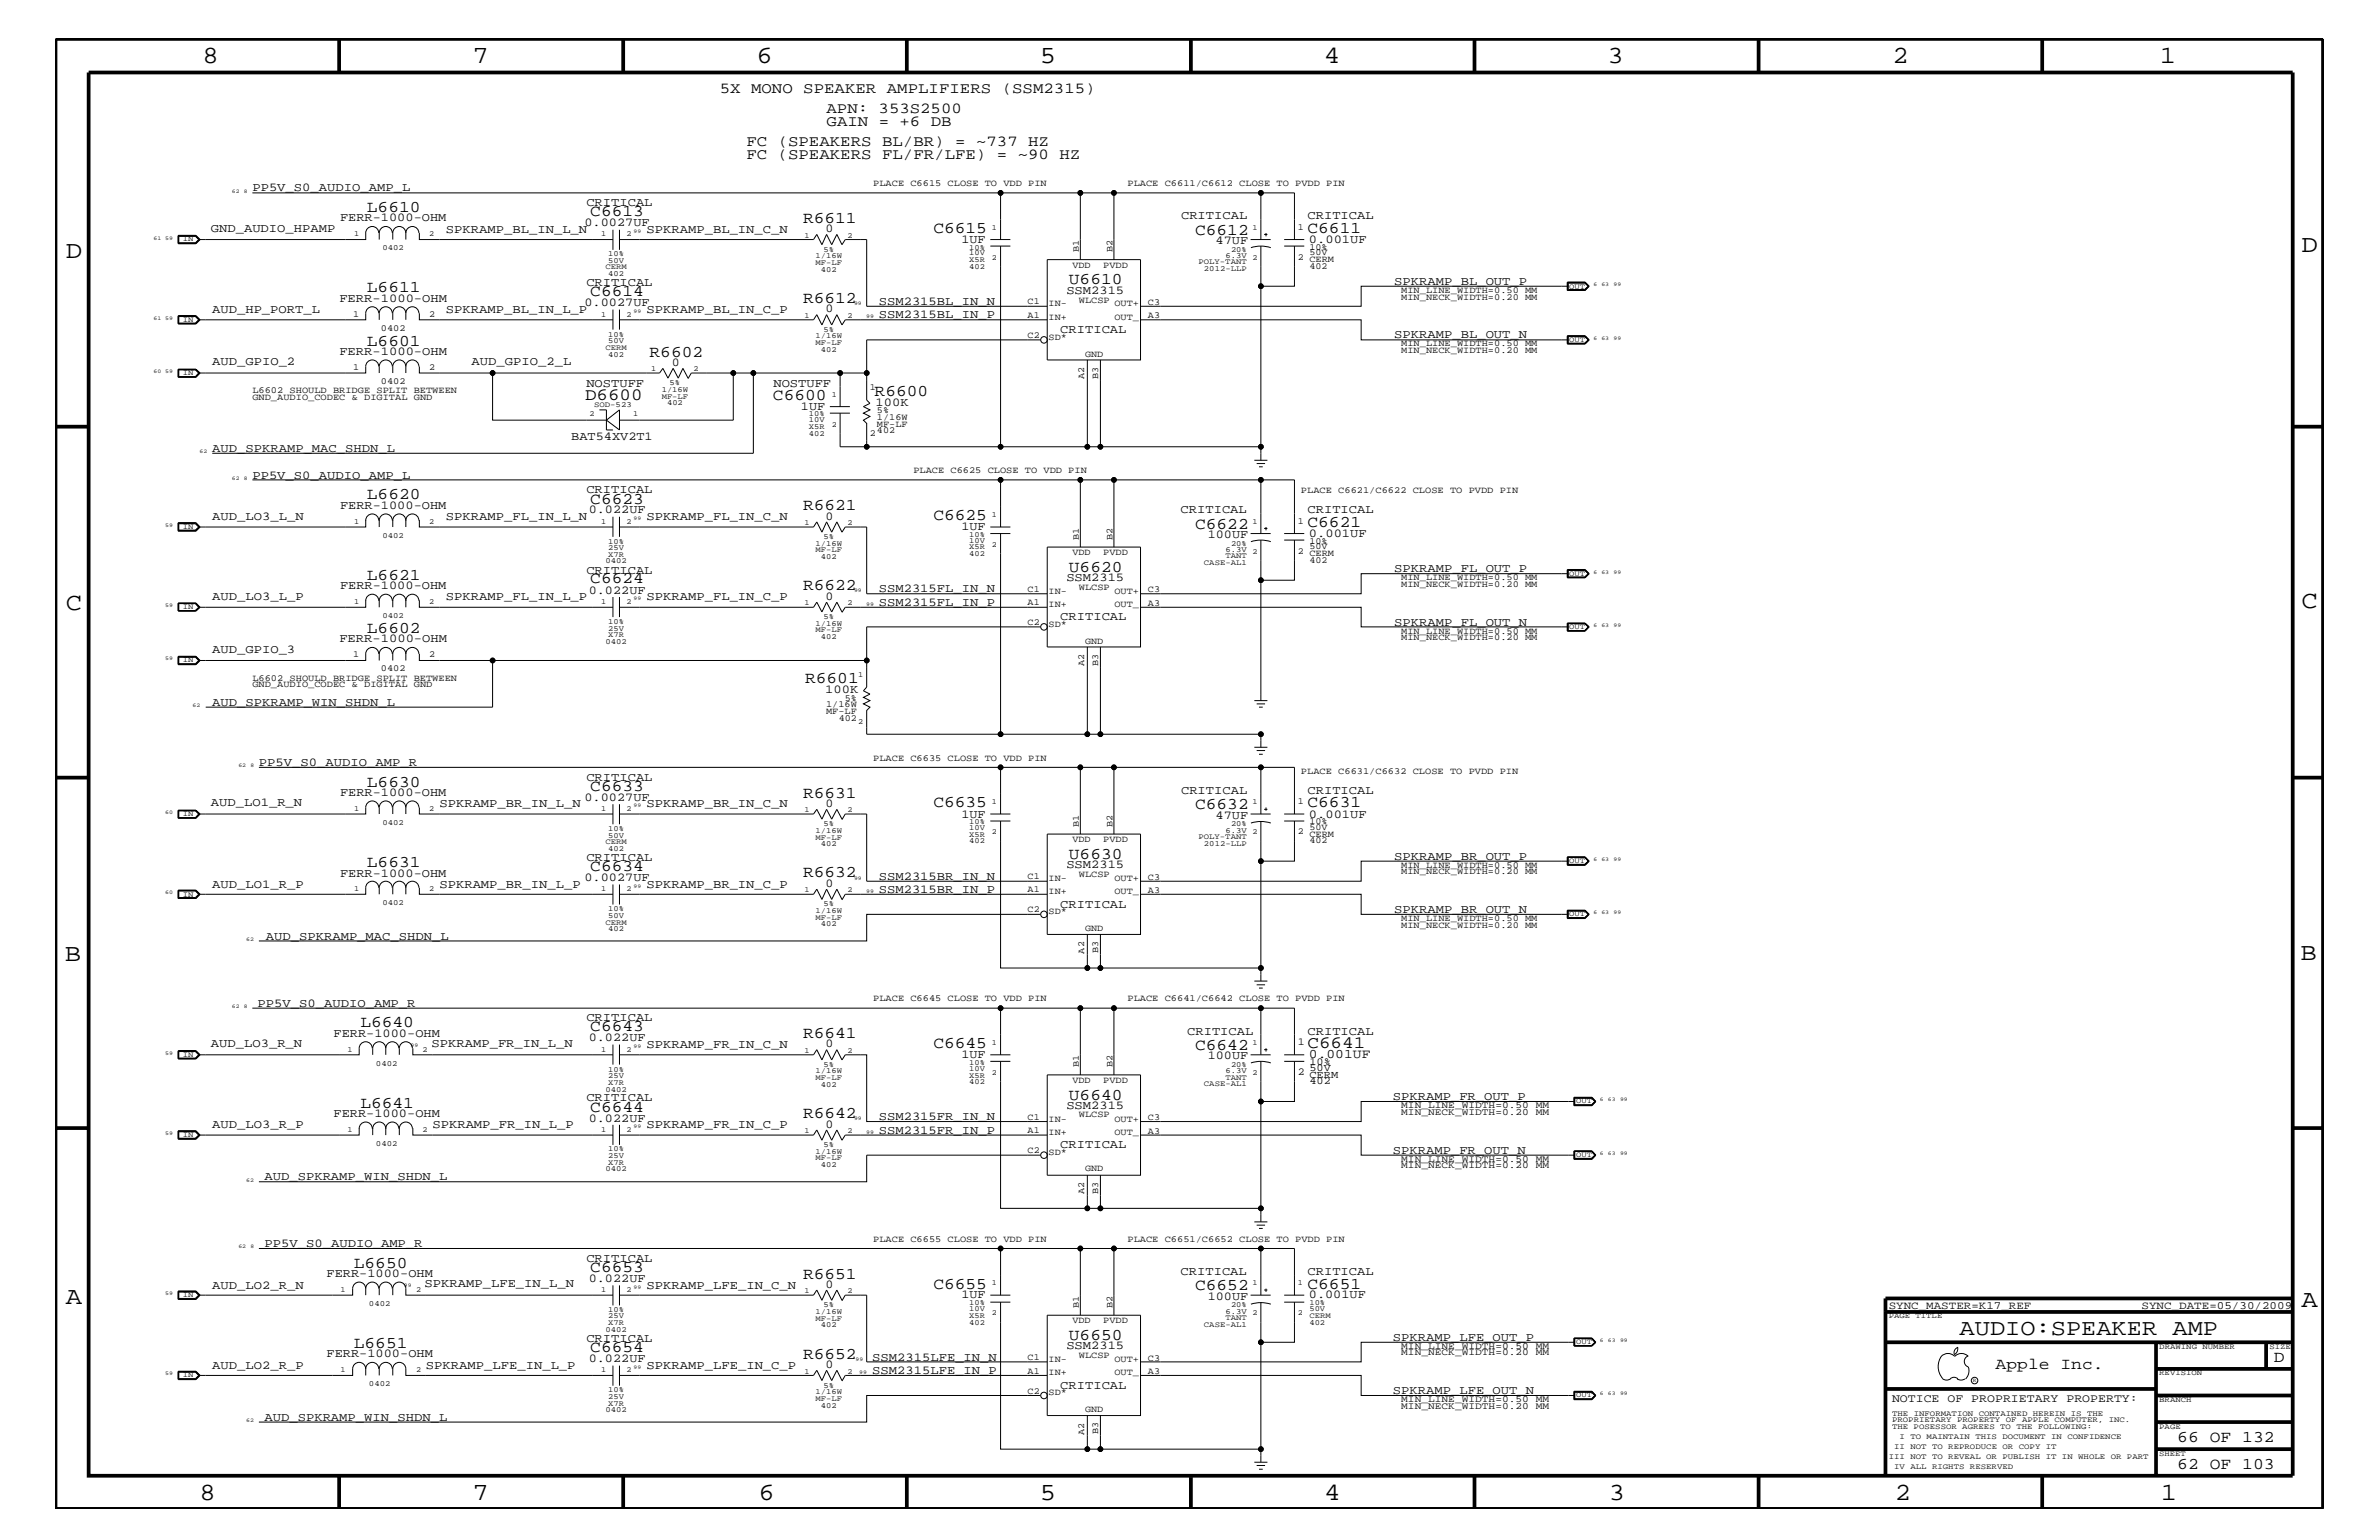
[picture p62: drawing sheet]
<svg xmlns="http://www.w3.org/2000/svg" width="432mm" height="279mm" viewBox="0 0 432 279" stroke-linecap="round" stroke-linejoin="round" font-family="sans-serif">
<defs><g id="words">
<g font-size="4.5">
<text x="36.7" y="11.5">8</text>
<text x="85.8" y="11.5">7</text>
<text x="137.3" y="11.5">6</text>
<text x="188.7" y="11.5">5</text>
<text x="240.3" y="11.5">4</text>
<text x="291.8" y="11.5">3</text>
<text x="343.5" y="11.5">2</text>
<text x="392" y="11.5">1</text>
<text x="11.9" y="46.8">D</text>
<text x="417.7" y="45.7">D</text>
<text x="11.9" y="110.6">C</text>
<text x="417.7" y="110.3">C</text>
<text x="11.8" y="174.3">B</text>
<text x="417.6" y="174.2">B</text>
<text x="11.9" y="236.7">A</text>
<text x="417.7" y="237.1">A</text>
<text x="36.2" y="272.1">8</text>
<text x="85.8" y="272.1">7</text>
<text x="137.7" y="272.1">6</text>
<text x="188.7" y="272.1">5</text>
<text x="240.4" y="272.1">4</text>
<text x="292" y="272.1">3</text>
<text x="343.9" y="272.1">2</text>
<text x="392.2" y="272.1">1</text>
</g>
<text font-size="4.1" x="355.7" y="242.3">AUDIO:SPEAKER AMP</text>
<g font-size="3.1">
<text x="106.2" y="72.6">D6600</text>
<text x="237.3" y="190.2">C6641</text>
</g>
<g font-size="3">
<text x="66.6" y="38.5">L6610</text>
<text x="107.1" y="39.2">C6613</text>
<text x="145.8" y="40.4">R6611</text>
<text x="169.4" y="42.3">C6615</text>
<text x="216.9" y="42.6">C6612</text>
<text x="237.3" y="42.3">C6611</text>
<text x="66.6" y="53">L6611</text>
<text x="107.1" y="53.8">C6614</text>
<text x="194" y="51.6">U6610</text>
<text x="145.8" y="55">R6612</text>
<text x="66.6" y="62.8">L6601</text>
<text x="117.9" y="64.7">R6602</text>
<text x="158.7" y="71.8">R6600</text>
<text x="140.3" y="72.6">C6600</text>
<text x="66.6" y="90.6">L6620</text>
<text x="107.1" y="91.4">C6623</text>
<text x="145.8" y="92.6">R6621</text>
<text x="169.4" y="94.3">C6625</text>
<text x="216.9" y="96">C6622</text>
<text x="237.3" y="95.6">C6621</text>
<text x="66.6" y="105.2">L6621</text>
<text x="107.1" y="105.9">C6624</text>
<text x="145.8" y="107.1">R6622</text>
<text x="194" y="103.7">U6620</text>
<text x="66.6" y="114.8">L6602</text>
<text x="146.1" y="124">R6601</text>
<text x="66.6" y="142.8">L6630</text>
<text x="107.1" y="143.5">C6633</text>
<text x="145.8" y="144.7">R6631</text>
<text x="169.4" y="146.5">C6635</text>
<text x="216.9" y="146.8">C6632</text>
<text x="237.3" y="146.5">C6631</text>
<text x="194" y="155.8">U6630</text>
<text x="66.6" y="157.3">L6631</text>
<text x="107.1" y="158">C6634</text>
<text x="145.8" y="159.2">R6632</text>
<text x="65.4" y="186.4">L6640</text>
<text x="107.1" y="187.1">C6643</text>
<text x="145.8" y="188.3">R6641</text>
<text x="169.4" y="190.2">C6645</text>
<text x="216.9" y="190.5">C6642</text>
<text x="65.4" y="200.9">L6641</text>
<text x="107.1" y="201.7">C6644</text>
<text x="145.8" y="202.9">R6642</text>
<text x="194" y="199.5">U6640</text>
<text x="64.2" y="230.1">L6650</text>
<text x="107.1" y="230.7">C6653</text>
<text x="145.8" y="232">R6651</text>
<text x="169.4" y="233.8">C6655</text>
<text x="237.3" y="233.8">C6651</text>
<text x="216.9" y="234.1">C6652</text>
<text x="64.2" y="244.5">L6651</text>
<text x="107.1" y="245.3">C6654</text>
<text x="194" y="243.1">U6650</text>
<text x="145.8" y="246.5">R6652</text>
<text x="362.2" y="248.4">Apple Inc.</text>
<text x="412.7" y="247.1">D</text>
<text x="395.2" y="261.6">66 OF 132</text>
<text x="395.2" y="266.6">62 OF 103</text>
</g>
<g font-size="2.8">
<text x="130.6" y="16.8">5X MONO SPEAKER AMPLIFIERS (SSM2315)</text>
<text x="150" y="22.9">GAIN = +6 DB</text>
<text x="150" y="20.4">APN: 353S2500</text>
<text x="135.5" y="26.5">FC (SPEAKERS BL/BR) = ~737 HZ</text>
<text x="135.5" y="28.9">FC (SPEAKERS FL/FR/LFE) = ~90 HZ</text>
</g>
<text font-size="2.4" x="237.6" y="192">0.001UF</text>
<g font-size="2.2">
<text x="45.8" y="34.7">PP5V_S0_AUDIO_AMP_L</text>
<text x="61.7" y="40.2">FERR-1000-OHM</text>
<text x="106.1" y="41">0.0027UF</text>
<text x="106.4" y="37.4">CRITICAL</text>
<text x="214.4" y="39.8">CRITICAL</text>
<text x="237.3" y="39.8">CRITICAL</text>
<text x="38.3" y="42">GND_AUDIO_HPAMP</text>
<text x="80.9" y="42.3">SPKRAMP_BL_IN_L_N</text>
<text x="117.3" y="42.3">SPKRAMP_BL_IN_C_N</text>
<text x="149.8" y="42.1">0</text>
<text x="174.5" y="44.1">1UF</text>
<text x="220.6" y="44.3">47UF</text>
<text x="237.6" y="44.1">0.001UF</text>
<text x="106.4" y="51.9">CRITICAL</text>
<text x="193.5" y="53.3">SSM2315</text>
<text x="253.1" y="51.7">SPKRAMP_BL_OUT_P</text>
<text x="38.5" y="56.8">AUD_HP_PORT_L</text>
<text x="61.6" y="54.7">FERR-1000-OHM</text>
<text x="80.9" y="56.8">SPKRAMP_BL_IN_L_P</text>
<text x="106.1" y="55.6">0.0027UF</text>
<text x="117.3" y="56.8">SPKRAMP_BL_IN_C_P</text>
<text x="149.8" y="56.7">0</text>
<text x="159.5" y="55.3">SSM2315BL_IN_N</text>
<text x="159.5" y="57.8">SSM2315BL_IN_P</text>
<text x="61.6" y="64.5">FERR-1000-OHM</text>
<text x="192.4" y="60.4">CRITICAL</text>
<text x="253.1" y="61.4">SPKRAMP_BL_OUT_N</text>
<text x="38.5" y="66.2">AUD_GPIO_2</text>
<text x="85.6" y="66.2">AUD_GPIO_2_L</text>
<text x="106.4" y="70.1">NOSTUFF</text>
<text x="122" y="66.4">0</text>
<text x="140.4" y="70.1">NOSTUFF</text>
<text x="145.4" y="74.4">1UF</text>
<text x="158.9" y="73.7">100K</text>
<text x="38.5" y="82">AUD_SPKRAMP_MAC_SHDN_L</text>
<text x="103.7" y="79.9">BAT54XV2T1</text>
<text x="45.8" y="86.9">PP5V_S0_AUDIO_AMP_L</text>
<text x="106.4" y="89.5">CRITICAL</text>
<text x="38.5" y="94.3">AUD_LO3_L_N</text>
<text x="61.7" y="92.3">FERR-1000-OHM</text>
<text x="80.9" y="94.3">SPKRAMP_FL_IN_L_N</text>
<text x="106.8" y="93.2">0.022UF</text>
<text x="117.3" y="94.3">SPKRAMP_FL_IN_C_N</text>
<text x="149.8" y="94.3">0</text>
<text x="214.3" y="93.2">CRITICAL</text>
<text x="237.3" y="93.2">CRITICAL</text>
<text x="174.5" y="96.2">1UF</text>
<text x="219.2" y="97.6">100UF</text>
<text x="237.6" y="97.4">0.001UF</text>
<text x="61.7" y="106.9">FERR-1000-OHM</text>
<text x="106.4" y="104.1">CRITICAL</text>
<text x="106.8" y="107.7">0.022UF</text>
<text x="159.5" y="107.5">SSM2315FL_IN_N</text>
<text x="193.5" y="105.4">SSM2315</text>
<text x="253.1" y="103.8">SPKRAMP_FL_OUT_P</text>
<text x="38.5" y="108.9">AUD_LO3_L_P</text>
<text x="80.9" y="108.9">SPKRAMP_FL_IN_L_P</text>
<text x="117.3" y="108.9">SPKRAMP_FL_IN_C_P</text>
<text x="149.8" y="108.8">0</text>
<text x="159.5" y="109.9">SSM2315FL_IN_P</text>
<text x="192.4" y="112.6">CRITICAL</text>
<text x="253.1" y="113.6">SPKRAMP_FL_OUT_N</text>
<text x="38.5" y="118.4">AUD_GPIO_3</text>
<text x="61.6" y="116.5">FERR-1000-OHM</text>
<text x="149.8" y="125.8">100K</text>
<text x="38.5" y="128">AUD_SPKRAMP_WIN_SHDN_L</text>
<text x="47" y="139">PP5V_S0_AUDIO_AMP_R</text>
<text x="106.4" y="141.7">CRITICAL</text>
<text x="38.3" y="146.2">AUD_LO1_R_N</text>
<text x="61.7" y="144.5">FERR-1000-OHM</text>
<text x="79.8" y="146.5">SPKRAMP_BR_IN_L_N</text>
<text x="106.1" y="145.3">0.0027UF</text>
<text x="117.3" y="146.5">SPKRAMP_BR_IN_C_N</text>
<text x="149.8" y="146.4">0</text>
<text x="174.5" y="148.4">1UF</text>
<text x="214.4" y="144">CRITICAL</text>
<text x="220.6" y="148.5">47UF</text>
<text x="237.3" y="144">CRITICAL</text>
<text x="237.6" y="148.4">0.001UF</text>
<text x="253.1" y="156">SPKRAMP_BR_OUT_P</text>
<text x="38.5" y="161.1">AUD_LO1_R_P</text>
<text x="61.7" y="159">FERR-1000-OHM</text>
<text x="79.8" y="161.1">SPKRAMP_BR_IN_L_P</text>
<text x="106.1" y="159.9">0.0027UF</text>
<text x="106.4" y="156.2">CRITICAL</text>
<text x="117.3" y="161.1">SPKRAMP_BR_IN_C_P</text>
<text x="149.8" y="160.9">0</text>
<text x="159.5" y="159.6">SSM2315BR_IN_N</text>
<text x="159.5" y="162">SSM2315BR_IN_P</text>
<text x="193.5" y="157.5">SSM2315</text>
<text x="192.4" y="164.7">CRITICAL</text>
<text x="253.1" y="165.6">SPKRAMP_BR_OUT_N</text>
<text x="48.3" y="170.5">AUD_SPKRAMP_MAC_SHDN_L</text>
<text x="46.7" y="182.7">PP5V_S0_AUDIO_AMP_R</text>
<text x="106.4" y="185.3">CRITICAL</text>
<text x="38.3" y="189.9">AUD_LO3_R_N</text>
<text x="60.5" y="188.1">FERR-1000-OHM</text>
<text x="78.3" y="189.9">SPKRAMP_FR_IN_L_N</text>
<text x="106.8" y="188.9">0.022UF</text>
<text x="117.3" y="190.2">SPKRAMP_FR_IN_C_N</text>
<text x="149.8" y="190">0</text>
<text x="174.5" y="192">1UF</text>
<text x="215.5" y="187.7">CRITICAL</text>
<text x="237.3" y="187.7">CRITICAL</text>
<text x="219.2" y="192.2">100UF</text>
<text x="60.5" y="202.6">FERR-1000-OHM</text>
<text x="106.4" y="199.8">CRITICAL</text>
<text x="106.8" y="203.5">0.022UF</text>
<text x="159.5" y="203.2">SSM2315FR_IN_N</text>
<text x="193.5" y="201.2">SSM2315</text>
<text x="252.8" y="199.6">SPKRAMP_FR_OUT_P</text>
<text x="38.5" y="204.7">AUD_LO3_R_P</text>
<text x="78.5" y="204.7">SPKRAMP_FR_IN_L_P</text>
<text x="117.3" y="204.7">SPKRAMP_FR_IN_C_P</text>
<text x="149.8" y="204.6">0</text>
<text x="159.5" y="205.7">SSM2315FR_IN_P</text>
<text x="192.4" y="208.3">CRITICAL</text>
<text x="252.8" y="209.3">SPKRAMP_FR_OUT_N</text>
<text x="48" y="214.2">AUD_SPKRAMP_WIN_SHDN_L</text>
<text x="48" y="226.3">PP5V_S0_AUDIO_AMP_R</text>
<text x="38.5" y="233.8">AUD_LO2_R_N</text>
<text x="59.3" y="231.8">FERR-1000-OHM</text>
<text x="77" y="233.5">SPKRAMP_LFE_IN_L_N</text>
<text x="106.4" y="229">CRITICAL</text>
<text x="106.8" y="232.6">0.022UF</text>
<text x="117.3" y="233.8">SPKRAMP_LFE_IN_C_N</text>
<text x="149.8" y="233.7">0</text>
<text x="214.3" y="231.3">CRITICAL</text>
<text x="237.3" y="231.3">CRITICAL</text>
<text x="174.5" y="235.6">1UF</text>
<text x="219.2" y="235.8">100UF</text>
<text x="237.6" y="235.6">0.001UF</text>
<text x="106.4" y="243.5">CRITICAL</text>
<text x="193.5" y="244.8">SSM2315</text>
<text x="252.8" y="243.3">SPKRAMP_LFE_OUT_P</text>
<text x="38.5" y="248.4">AUD_LO2_R_P</text>
<text x="59.3" y="246.2">FERR-1000-OHM</text>
<text x="77.3" y="248.4">SPKRAMP_LFE_IN_L_P</text>
<text x="106.8" y="247.1">0.022UF</text>
<text x="117.3" y="248.4">SPKRAMP_LFE_IN_C_P</text>
<text x="149.8" y="248.2">0</text>
<text x="158.3" y="246.9">SSM2315LFE_IN_N</text>
<text x="158.3" y="249.3">SSM2315LFE_IN_P</text>
<text x="192.4" y="252">CRITICAL</text>
<text x="48" y="257.8">AUD_SPKRAMP_WIN_SHDN_L</text>
<text x="252.8" y="252.9">SPKRAMP_LFE_OUT_N</text>
</g>
<text font-size="2.1" x="343.4" y="254.4">NOTICE OF PROPRIETARY PROPERTY:</text>
<g font-size="2">
<text x="342.8" y="237.4">SYNC_MASTER=K17_REF</text>
<text x="388.7" y="237.4">SYNC_DATE=05/30/2009</text>
</g>
<g font-size="1.9">
<text x="235.5" y="189.5">1</text>
<text x="235.5" y="195">2</text>
<text x="237.7" y="196.7">402</text>
<text x="237.7" y="194.3">50V</text>
<text x="237.7" y="193.2">10%</text>
<text x="237.7" y="195.5">CERM</text>
</g>
<g font-size="1.8">
<text x="254.3" y="201">MIN_LINE_WIDTH=0.50 MM</text>
<text x="254.3" y="202.3">MIN_NECK_WIDTH=0.20 MM</text>
<text x="254.3" y="210.8">MIN_LINE_WIDTH=0.50 MM</text>
<text x="254.3" y="211.9">MIN_NECK_WIDTH=0.20 MM</text>
<text x="254.3" y="245.9">MIN_NECK_WIDTH=0.20 MM</text>
<text x="254.3" y="244.7">MIN_LINE_WIDTH=0.50 MM</text>
<text x="254.3" y="255.6">MIN_NECK_WIDTH=0.20 MM</text>
<text x="254.3" y="254.4">MIN_LINE_WIDTH=0.50 MM</text>
</g>
<g font-size="1.7">
<text x="158.5" y="33.7">PLACE C6615 CLOSE TO VDD PIN</text>
<text x="204.6" y="33.7">PLACE C6611/C6612 CLOSE TO PVDD PIN</text>
<text x="235.5" y="41.7">1</text>
<text x="195.8" y="45.7" transform="rotate(-90 195.8 45.7)">B1</text>
<text x="201.9" y="45.7" transform="rotate(-90 201.9 45.7)">B2</text>
<text x="235.5" y="47.1">2</text>
<text x="237.7" y="47.6">CERM</text>
<text x="237.7" y="46.3">50V</text>
<text x="237.7" y="45.3">10%</text>
<text x="194.6" y="48.5">VDD</text>
<text x="200.2" y="48.5">PVDD</text>
<text x="237.7" y="48.8">402</text>
<text x="254.3" y="53.2">MIN_LINE_WIDTH=0.50 MM</text>
<text x="64.1" y="57.4">1</text>
<text x="69.1" y="60">0402</text>
<text x="77.9" y="57.4">2</text>
<text x="186.5" y="55.2">C1</text>
<text x="186.5" y="57.7">A1</text>
<text x="190.3" y="58">IN+</text>
<text x="190.3" y="55.6">IN-</text>
<text x="195.8" y="54.9">WLCSP</text>
<text x="202.3" y="55.6">OUT+</text>
<text x="202.3" y="58">OUT_</text>
<text x="208.4" y="57.8">A3</text>
<text x="208.4" y="55.3">C3</text>
<text x="254.3" y="54.4">MIN_NECK_WIDTH=0.20 MM</text>
<text x="186.5" y="61.3">C2</text>
<text x="190.3" y="61.7">SD*</text>
<text x="196.9" y="64.7">GND</text>
<text x="254.3" y="64">MIN_NECK_WIDTH=0.20 MM</text>
<text x="254.3" y="62.9">MIN_LINE_WIDTH=0.50 MM</text>
<text x="45.8" y="71.3">L6602 SHOULD BRIDGE SPLIT BETWEEN</text>
<text x="64.1" y="67.1">1</text>
<text x="69.1" y="69.6">0402</text>
<text x="77.9" y="67.1">2</text>
<text x="157.9" y="70.7">1</text>
<text x="196.8" y="68.7" transform="rotate(-90 196.8 68.7)">A2</text>
<text x="199.3" y="68.7" transform="rotate(-90 199.3 68.7)">B3</text>
<text x="45.8" y="72.6">GND_AUDIO_CODEC &amp; DIGITAL GND</text>
<text x="159.2" y="77.4">MF-LF</text>
<text x="159.2" y="76.2">1/16W</text>
<text x="159.2" y="75">5%</text>
<text x="157.9" y="79.2">2</text>
<text x="159.2" y="78.6">402</text>
<text x="165.8" y="85.9">PLACE C6625 CLOSE TO VDD PIN</text>
<text x="236.1" y="89.5">PLACE C6621/C6622 CLOSE TO PVDD PIN</text>
<text x="235.5" y="95">1</text>
<text x="194.6" y="100.7">VDD</text>
<text x="195.8" y="97.9" transform="rotate(-90 195.8 97.9)">B1</text>
<text x="200.2" y="100.7">PVDD</text>
<text x="201.9" y="97.9" transform="rotate(-90 201.9 97.9)">B2</text>
<text x="235.5" y="100.4">2</text>
<text x="237.7" y="98.7">10%</text>
<text x="237.7" y="99.7">50V</text>
<text x="237.7" y="101">CERM</text>
<text x="186.5" y="107.4">C1</text>
<text x="190.3" y="107.7">IN-</text>
<text x="195.8" y="107">WLCSP</text>
<text x="202.3" y="107.7">OUT+</text>
<text x="208.4" y="107.5">C3</text>
<text x="237.7" y="102.1">402</text>
<text x="254.3" y="106.5">MIN_NECK_WIDTH=0.20 MM</text>
<text x="254.3" y="105.3">MIN_LINE_WIDTH=0.50 MM</text>
<text x="186.5" y="109.8">A1</text>
<text x="186.5" y="113.4">C2</text>
<text x="190.3" y="110.2">IN+</text>
<text x="190.3" y="113.7">SD*</text>
<text x="202.3" y="110.2">OUT_</text>
<text x="208.4" y="109.9">A3</text>
<text x="64.1" y="119.2">1</text>
<text x="77.9" y="119.2">2</text>
<text x="196.9" y="116.8">GND</text>
<text x="254.3" y="115">MIN_LINE_WIDTH=0.50 MM</text>
<text x="254.3" y="116.2">MIN_NECK_WIDTH=0.20 MM</text>
<text x="45.8" y="124.7">GND_AUDIO_CODEC &amp; DIGITAL GND</text>
<text x="45.8" y="123.5">L6602 SHOULD BRIDGE SPLIT BETWEEN</text>
<text x="69.1" y="121.8">0402</text>
<text x="196.8" y="120.8" transform="rotate(-90 196.8 120.8)">A2</text>
<text x="199.3" y="120.8" transform="rotate(-90 199.3 120.8)">B3</text>
<text x="149.9" y="128.3">1/16W</text>
<text x="149.9" y="129.6">MF-LF</text>
<text x="152.2" y="130.8">402</text>
<text x="153.3" y="127.1">5%</text>
<text x="158.5" y="138">PLACE C6635 CLOSE TO VDD PIN</text>
<text x="236.1" y="140.4">PLACE C6631/C6632 CLOSE TO PVDD PIN</text>
<text x="235.5" y="145.9">1</text>
<text x="237.7" y="149.5">10%</text>
<text x="194.6" y="152.9">VDD</text>
<text x="195.8" y="150.1" transform="rotate(-90 195.8 150.1)">B1</text>
<text x="200.2" y="152.9">PVDD</text>
<text x="201.9" y="150.1" transform="rotate(-90 201.9 150.1)">B2</text>
<text x="235.5" y="151.3">2</text>
<text x="237.7" y="153">402</text>
<text x="237.7" y="150.7">50V</text>
<text x="237.7" y="151.8">CERM</text>
<text x="186.5" y="159.5">C1</text>
<text x="186.5" y="161.9">A1</text>
<text x="190.3" y="159.9">IN-</text>
<text x="195.8" y="159.1">WLCSP</text>
<text x="202.3" y="159.9">OUT+</text>
<text x="208.4" y="162">A3</text>
<text x="208.4" y="159.6">C3</text>
<text x="254.3" y="158.6">MIN_NECK_WIDTH=0.20 MM</text>
<text x="254.3" y="157.4">MIN_LINE_WIDTH=0.50 MM</text>
<text x="186.5" y="165.6">C2</text>
<text x="190.3" y="162.2">IN+</text>
<text x="190.3" y="165.9">SD*</text>
<text x="202.3" y="162.2">OUT_</text>
<text x="254.3" y="167.1">MIN_LINE_WIDTH=0.50 MM</text>
<text x="196.8" y="173" transform="rotate(-90 196.8 173)">A2</text>
<text x="196.9" y="168.9">GND</text>
<text x="199.3" y="172.9" transform="rotate(-90 199.3 172.9)">B3</text>
<text x="254.3" y="168.3">MIN_NECK_WIDTH=0.20 MM</text>
<text x="158.5" y="181.6">PLACE C6645 CLOSE TO VDD PIN</text>
<text x="204.6" y="181.6">PLACE C6641/C6642 CLOSE TO PVDD PIN</text>
<text x="194.6" y="196.5">VDD</text>
<text x="195.8" y="193.7" transform="rotate(-90 195.8 193.7)">B1</text>
<text x="200.2" y="196.5">PVDD</text>
<text x="201.9" y="193.7" transform="rotate(-90 201.9 193.7)">B2</text>
<text x="186.5" y="203.1">C1</text>
<text x="190.3" y="203.5">IN-</text>
<text x="195.8" y="202.7">WLCSP</text>
<text x="202.3" y="203.5">OUT+</text>
<text x="208.4" y="203.2">C3</text>
<text x="186.5" y="205.5">A1</text>
<text x="186.5" y="209.2">C2</text>
<text x="190.3" y="205.9">IN+</text>
<text x="190.3" y="209.6">SD*</text>
<text x="202.3" y="205.9">OUT_</text>
<text x="208.4" y="205.7">A3</text>
<text x="196.9" y="212.5">GND</text>
<text x="196.8" y="216.6" transform="rotate(-90 196.8 216.6)">A2</text>
<text x="199.3" y="216.6" transform="rotate(-90 199.3 216.6)">B3</text>
<text x="158.5" y="225.3">PLACE C6655 CLOSE TO VDD PIN</text>
<text x="204.6" y="225.3">PLACE C6651/C6652 CLOSE TO PVDD PIN</text>
<text x="195.8" y="237.3" transform="rotate(-90 195.8 237.3)">B1</text>
<text x="201.9" y="237.3" transform="rotate(-90 201.9 237.3)">B2</text>
<text x="194.6" y="240.1">VDD</text>
<text x="200.2" y="240.1">PVDD</text>
<text x="186.5" y="246.7">C1</text>
<text x="186.5" y="249.2">A1</text>
<text x="190.3" y="249.5">IN+</text>
<text x="190.3" y="247.1">IN-</text>
<text x="195.8" y="246.4">WLCSP</text>
<text x="202.3" y="247.1">OUT+</text>
<text x="202.3" y="249.5">OUT_</text>
<text x="208.4" y="249.3">A3</text>
<text x="208.4" y="246.9">C3</text>
<text x="186.5" y="252.8">C2</text>
<text x="190.3" y="253.2">SD*</text>
<text x="196.9" y="256.2">GND</text>
<text x="196.8" y="260.3" transform="rotate(-90 196.8 260.3)">A2</text>
<text x="199.3" y="260.2" transform="rotate(-90 199.3 260.2)">B3</text>
</g>
<g font-size="1.4">
<text x="180" y="41.7">1</text>
<text x="227.3" y="41.7">1</text>
<text x="33.2" y="43.8">IN</text>
<text x="64.3" y="42.9">1</text>
<text x="69.4" y="45.4">0402</text>
<text x="77.9" y="42.9">2</text>
<text x="109.1" y="42.9">1</text>
<text x="110.4" y="47.7">50V</text>
<text x="110.4" y="46.5">10%</text>
<text x="113.7" y="42.9">2</text>
<text x="146" y="43.1">1</text>
<text x="148" y="46.8">1/16W</text>
<text x="149.5" y="45.7">5%</text>
<text x="153.8" y="43.1">2</text>
<text x="175.9" y="47.6">X5R</text>
<text x="175.9" y="45.3">10%</text>
<text x="175.9" y="46.3">10V</text>
<text x="180" y="47.1">2</text>
<text x="217.5" y="47.9">POLY-TANT</text>
<text x="222.4" y="46.8">6.3V 2</text>
<text x="223.4" y="45.7">20%</text>
<text x="109.9" y="48.9">CERM</text>
<text x="110.4" y="50.2">402</text>
<text x="148" y="48">MF-LF</text>
<text x="149" y="49.3">402</text>
<text x="175.9" y="48.8">402</text>
<text x="218.5" y="49.1">2012-LLP</text>
<text x="284.8" y="52.4">OUT</text>
<text x="33.2" y="58.4">IN</text>
<text x="109.1" y="57.4">1</text>
<text x="113.7" y="57.4">2</text>
<text x="146" y="57.7">1</text>
<text x="153.8" y="57.7">2</text>
<text x="109.9" y="63.4">CERM</text>
<text x="110.4" y="64.7">402</text>
<text x="110.4" y="61.1">10%</text>
<text x="110.4" y="62.3">50V</text>
<text x="148" y="61.4">1/16W</text>
<text x="148" y="62.6">MF-LF</text>
<text x="149" y="63.9">402</text>
<text x="149.5" y="60.2">5%</text>
<text x="284.8" y="62">OUT</text>
<text x="33.2" y="68.1">IN</text>
<text x="118.2" y="67.3">1</text>
<text x="120.1" y="71.1">1/16W</text>
<text x="121.5" y="69.9">5%</text>
<text x="125.9" y="67.3">2</text>
<text x="151" y="72">1</text>
<text x="107" y="75.6">2</text>
<text x="107.8" y="73.8">SOD-523</text>
<text x="114.9" y="75.6">1</text>
<text x="120.1" y="72.3">MF-LF</text>
<text x="121.1" y="73.5">402</text>
<text x="146.8" y="75.6">10%</text>
<text x="146.8" y="77.9">X5R</text>
<text x="146.8" y="76.7">10V</text>
<text x="151" y="77.4">2</text>
<text x="146.8" y="79.1">402</text>
<text x="33.2" y="96">IN</text>
<text x="64.3" y="95">1</text>
<text x="77.9" y="95">2</text>
<text x="109.1" y="95">1</text>
<text x="113.7" y="95">2</text>
<text x="146" y="95.2">1</text>
<text x="153.8" y="95.2">2</text>
<text x="180" y="93.8">1</text>
<text x="227.3" y="95">1</text>
<text x="69.4" y="97.6">0402</text>
<text x="110.4" y="101">X7R</text>
<text x="110.4" y="99.9">25V</text>
<text x="110.4" y="98.7">10%</text>
<text x="148" y="100.2">MF-LF</text>
<text x="148" y="99">1/16W</text>
<text x="149" y="101.4">402</text>
<text x="149.5" y="97.7">5%</text>
<text x="175.9" y="97.4">10%</text>
<text x="175.9" y="98.5">10V</text>
<text x="175.9" y="99.7">X5R</text>
<text x="175.9" y="101">402</text>
<text x="180" y="99.3">2</text>
<text x="222.4" y="101.3">TANT</text>
<text x="222.4" y="100.2">6.3V 2</text>
<text x="223.4" y="99">20%</text>
<text x="109.9" y="102.2">0402</text>
<text x="218.5" y="102.5">CASE-AL1</text>
<text x="284.8" y="104.4">OUT</text>
<text x="33.2" y="110.5">IN</text>
<text x="64.3" y="109.5">1</text>
<text x="69.4" y="112">0402</text>
<text x="77.9" y="109.5">2</text>
<text x="109.1" y="109.5">1</text>
<text x="110.4" y="113.1">10%</text>
<text x="113.7" y="109.5">2</text>
<text x="146" y="109.8">1</text>
<text x="148" y="113.6">1/16W</text>
<text x="149.5" y="112.3">5%</text>
<text x="153.8" y="109.8">2</text>
<text x="109.9" y="116.8">0402</text>
<text x="110.4" y="115.6">X7R</text>
<text x="110.4" y="114.4">25V</text>
<text x="148" y="114.8">MF-LF</text>
<text x="149" y="115.9">402</text>
<text x="284.8" y="114.2">OUT</text>
<text x="33.2" y="120.2">IN</text>
<text x="155.8" y="122.9">1</text>
<text x="155.8" y="131.3">2</text>
<text x="33.2" y="148.1">IN</text>
<text x="64.3" y="147.1">1</text>
<text x="69.4" y="149.6">0402</text>
<text x="77.9" y="147.1">2</text>
<text x="109.1" y="147.1">1</text>
<text x="113.7" y="147.1">2</text>
<text x="146" y="147.3">1</text>
<text x="149.5" y="149.9">5%</text>
<text x="153.8" y="147.3">2</text>
<text x="175.9" y="149.5">10%</text>
<text x="180" y="145.9">1</text>
<text x="223.4" y="149.9">20%</text>
<text x="227.3" y="145.9">1</text>
<text x="109.9" y="153.2">CERM</text>
<text x="110.4" y="154.4">402</text>
<text x="110.4" y="152">50V</text>
<text x="110.4" y="150.7">10%</text>
<text x="148" y="152.3">MF-LF</text>
<text x="148" y="151.1">1/16W</text>
<text x="149" y="153.5">402</text>
<text x="175.9" y="153">402</text>
<text x="175.9" y="151.8">X5R</text>
<text x="175.9" y="150.7">10V</text>
<text x="180" y="151.3">2</text>
<text x="217.5" y="152.2">POLY-TANT</text>
<text x="218.5" y="153.4">2012-LLP</text>
<text x="222.4" y="151.1">6.3V 2</text>
<text x="64.3" y="161.7">1</text>
<text x="77.9" y="161.7">2</text>
<text x="109.1" y="161.7">1</text>
<text x="113.7" y="161.7">2</text>
<text x="146" y="161.9">1</text>
<text x="153.8" y="161.9">2</text>
<text x="284.8" y="156.6">OUT</text>
<text x="33.2" y="162.7">IN</text>
<text x="69.4" y="164.2">0402</text>
<text x="109.9" y="167.8">CERM</text>
<text x="110.4" y="165.3">10%</text>
<text x="110.4" y="166.5">50V</text>
<text x="148" y="166.9">MF-LF</text>
<text x="148" y="165.6">1/16W</text>
<text x="149.5" y="164.5">5%</text>
<text x="284.8" y="166.2">OUT</text>
<text x="110.4" y="168.9">402</text>
<text x="149" y="168.1">402</text>
<text x="33.2" y="191.7">IN</text>
<text x="63.1" y="190.8">1</text>
<text x="76.7" y="190.8">2</text>
<text x="109.1" y="190.8">1</text>
<text x="113.7" y="190.8">2</text>
<text x="146" y="191">1</text>
<text x="153.8" y="191">2</text>
<text x="180" y="189.5">1</text>
<text x="227.3" y="189.5">1</text>
<text x="68.2" y="193.3">0402</text>
<text x="110.4" y="196.8">X7R</text>
<text x="110.4" y="194.4">10%</text>
<text x="110.4" y="195.6">25V</text>
<text x="148" y="194.8">1/16W</text>
<text x="148" y="195.9">MF-LF</text>
<text x="149" y="197.2">402</text>
<text x="149.5" y="193.6">5%</text>
<text x="175.9" y="196.7">402</text>
<text x="175.9" y="195.5">X5R</text>
<text x="175.9" y="194.3">10V</text>
<text x="175.9" y="193.2">10%</text>
<text x="180" y="195">2</text>
<text x="218.5" y="197">CASE-AL1</text>
<text x="222.4" y="194.8">6.3V 2</text>
<text x="222.4" y="195.9">TANT</text>
<text x="223.4" y="193.6">20%</text>
<text x="109.9" y="198.1">0402</text>
<text x="286.1" y="200.2">OUT</text>
<text x="33.2" y="206.3">IN</text>
<text x="63.1" y="205.3">1</text>
<text x="68.2" y="207.9">0402</text>
<text x="76.7" y="205.3">2</text>
<text x="109.1" y="205.3">1</text>
<text x="110.4" y="208.9">10%</text>
<text x="113.7" y="205.3">2</text>
<text x="146" y="205.5">1</text>
<text x="148" y="209.3">1/16W</text>
<text x="149.5" y="208.1">5%</text>
<text x="153.8" y="205.5">2</text>
<text x="286.1" y="209.9">OUT</text>
<text x="109.9" y="212.5">0402</text>
<text x="110.4" y="211.4">X7R</text>
<text x="110.4" y="210.2">25V</text>
<text x="148" y="210.5">MF-LF</text>
<text x="149" y="211.7">402</text>
<text x="180" y="233.2">1</text>
<text x="227.3" y="233.2">1</text>
<text x="235.5" y="233.2">1</text>
<text x="33.2" y="235.4">IN</text>
<text x="61.8" y="234.4">1</text>
<text x="67" y="236.9">0402</text>
<text x="75.5" y="234.4">2</text>
<text x="109.1" y="234.4">1</text>
<text x="110.4" y="238">10%</text>
<text x="110.4" y="239.2">25V</text>
<text x="113.7" y="234.4">2</text>
<text x="146" y="234.6">1</text>
<text x="148" y="239.6">MF-LF</text>
<text x="148" y="238.4">1/16W</text>
<text x="149.5" y="237.2">5%</text>
<text x="153.8" y="234.6">2</text>
<text x="175.9" y="239.1">X5R</text>
<text x="175.9" y="237.9">10V</text>
<text x="175.9" y="236.8">10%</text>
<text x="180" y="238.6">2</text>
<text x="222.4" y="238.4">6.3V 2</text>
<text x="222.4" y="239.5">TANT</text>
<text x="223.4" y="237.2">20%</text>
<text x="235.5" y="238.6">2</text>
<text x="237.7" y="236.8">10%</text>
<text x="237.7" y="237.9">50V</text>
<text x="237.7" y="239.1">CERM</text>
<text x="342.8" y="239.2">PAGE TITLE</text>
<text x="109.9" y="241.7">0402</text>
<text x="110.4" y="240.5">X7R</text>
<text x="149" y="240.8">402</text>
<text x="175.9" y="240.3">402</text>
<text x="218.5" y="240.7">CASE-AL1</text>
<text x="237.7" y="240.3">402</text>
<text x="286.1" y="243.9">OUT</text>
<text x="391.9" y="244.7">DRAWING NUMBER</text>
<text x="411.9" y="244.7">SIZE</text>
<text x="33.2" y="249.9">IN</text>
<text x="61.8" y="248.9">1</text>
<text x="67" y="251.5">0402</text>
<text x="75.5" y="248.9">2</text>
<text x="109.1" y="248.9">1</text>
<text x="113.7" y="248.9">2</text>
<text x="146" y="249.2">1</text>
<text x="149.5" y="251.7">5%</text>
<text x="153.8" y="249.2">2</text>
<text x="391.9" y="249.5">REVISION</text>
<text x="109.9" y="256.2">0402</text>
<text x="110.4" y="255">X7R</text>
<text x="110.4" y="253.8">25V</text>
<text x="110.4" y="252.6">10%</text>
<text x="148" y="252.9">1/16W</text>
<text x="148" y="254.2">MF-LF</text>
<text x="149" y="255.4">402</text>
<text x="286.1" y="253.5">OUT</text>
<text x="343.4" y="256.8">THE INFORMATION CONTAINED HEREIN IS THE</text>
<text x="391.9" y="254.4">BRANCH</text>
<text x="343.4" y="259.3">THE POSESSOR AGREES TO THE FOLLOWING:</text>
<text x="343.4" y="258">PROPRIETARY PROPERTY OF APPLE COMPUTER, INC.</text>
<text x="343.8" y="262.9">II NOT TO REPRODUCE OR COPY IT</text>
<text x="344.8" y="261.1">I TO MAINTAIN THIS DOCUMENT IN CONFIDENCE</text>
<text x="391.9" y="259.3">PAGE</text>
<text x="342.8" y="264.7">III NOT TO REVEAL OR PUBLISH IT IN WHOLE OR PART</text>
<text x="343.8" y="266.6">IV ALL RIGHTS RESERVED</text>
<text x="391.9" y="264.1">SHEET</text>
</g>
<g font-size="1">
<text x="42.1" y="35">62</text>
<text x="44.3" y="35">8</text>
<text x="27.9" y="43.5">61 59</text>
<text x="115" y="42.3">99</text>
<text x="289.2" y="51.9">6</text>
<text x="290.7" y="51.9">63</text>
<text x="292.9" y="51.9">99</text>
<text x="27.9" y="58">61 59</text>
<text x="115" y="56.8">99</text>
<text x="155" y="55.3">99</text>
<text x="157.2" y="57.8">99</text>
<text x="289.2" y="61.7">6</text>
<text x="290.7" y="61.7">63</text>
<text x="292.9" y="61.7">99</text>
<text x="27.9" y="67.7">60 59</text>
<text x="36.2" y="82.2">62</text>
<text x="42.1" y="87.1">62</text>
<text x="44.3" y="87.1">8</text>
<text x="30" y="95.6">59</text>
<text x="115" y="94.3">99</text>
<text x="155" y="107.5">99</text>
<text x="289.2" y="104.1">6</text>
<text x="290.7" y="104.1">63</text>
<text x="292.9" y="104.1">99</text>
<text x="30" y="110.2">59</text>
<text x="115" y="108.9">99</text>
<text x="157.2" y="109.9">99</text>
<text x="289.2" y="113.7">6</text>
<text x="290.7" y="113.7">63</text>
<text x="292.9" y="113.7">99</text>
<text x="30" y="119.8">59</text>
<text x="35" y="128.3">62</text>
<text x="43.3" y="139.2">62</text>
<text x="45.5" y="139.2">8</text>
<text x="30" y="147.7">60</text>
<text x="115" y="146.5">99</text>
<text x="115" y="161.1">99</text>
<text x="155" y="159.6">99</text>
<text x="157.2" y="162">99</text>
<text x="289.2" y="156.2">6</text>
<text x="290.7" y="156.2">63</text>
<text x="292.9" y="156.2">99</text>
<text x="30" y="162.2">60</text>
<text x="289.2" y="165.9">6</text>
<text x="290.7" y="165.9">63</text>
<text x="292.9" y="165.9">99</text>
<text x="44.7" y="170.7">62</text>
<text x="42.1" y="182.9">62</text>
<text x="44.3" y="182.9">8</text>
<text x="30" y="191.4">59</text>
<text x="74.5" y="189.9">99</text>
<text x="115" y="190.2">99</text>
<text x="155" y="203.2">99</text>
<text x="290.4" y="199.8">6</text>
<text x="291.8" y="199.8">63</text>
<text x="294" y="199.8">99</text>
<text x="30" y="205.9">59</text>
<text x="115" y="204.7">99</text>
<text x="157.2" y="205.7">99</text>
<text x="290.4" y="209.6">6</text>
<text x="291.8" y="209.6">63</text>
<text x="294" y="209.6">99</text>
<text x="44.7" y="214.4">62</text>
<text x="43.3" y="226.5">62</text>
<text x="45.5" y="226.5">8</text>
<text x="73.3" y="233.5">99</text>
<text x="115" y="233.8">99</text>
<text x="30" y="235">59</text>
<text x="290.4" y="243.5">6</text>
<text x="291.8" y="243.5">63</text>
<text x="294" y="243.5">99</text>
<text x="30" y="249.5">59</text>
<text x="115" y="248.4">99</text>
<text x="155.3" y="246.9">99</text>
<text x="156" y="249.3">99</text>
<text x="358.1" y="250.7">R</text>
<text x="290.4" y="253.2">6</text>
<text x="291.8" y="253.2">63</text>
<text x="294" y="253.2">99</text>
<text x="44.7" y="258">62</text>
</g>
</g></defs>
<g fill="none" stroke="#000" stroke-width=".18">
<path d="M45.8 35h135.8M196.1 35h-14.5v8.5M202.2 35h-6.1v12.1M228.9 35h-26.7v12.1M32.3 42.7h3.3l.7 .8-.7 .7h-3.3zM32.3 57.3h3.3l.7 .7-.7 .8h-3.3zM32.3 42.8h3.3l.6 .7-.6 .6h-3.3M32.3 57.3h3.3l.6 .7-.6 .7h-3.3M32.4 42.8v1.3M32.4 57.3v1.4M32.4 42.9h3.1l.6 .6M32.4 57.4h3.1l.6 .6"/>
<path d="M35.5 42.8l.7 .7-.7 .6M35.5 57.3l.7 .7-.7 .7M36.1 43.5l-.6 .6h-3.1M36.1 58l-.6 .6h-3.1M68.7 42.3a1.19 1.19 0 0 0-1.1-1.2 1.19 1.19 0 0 0-1.2 1.2v1.2h-30.3M68.7 56.8a1.19 1.19 0 0 0-1.1-1.1 1.19 1.19 0 0 0-1.2 1.1v1.2h-30.3M71.2 42.3a1.19 1.19 0 0 0-1.2-1.2 1.19 1.19 0 0 0-1.2 1.2v1.2M71.2 56.8a1.19 1.19 0 0 0-1.2-1.1 1.19 1.19 0 0 0-1.2 1.1v1.2M73.7 42.3a1.19 1.19 0 0 0-1.2-1.2 1.19 1.19 0 0 0-1.2 1.2v1.2M73.7 42.3a1.19 1.19 0 0 1 1.1-1.2 1.19 1.19 0 0 1 1.2 1.2M73.7 56.8a1.19 1.19 0 0 0-1.2-1.1 1.19 1.19 0 0 0-1.2 1.1v1.2M73.7 56.8a1.19 1.19 0 0 1 1.1-1.1 1.19 1.19 0 0 1 1.2 1.1"/>
<path d="M73.7 42.3v1.2M73.7 56.8v1.2M76.1 42.3v1.2h35.2M76.1 56.8v1.2h35.2M111.3 41.7v3.6M111.3 56.2v3.6M112.4 43.5h35.3l.6-1 .9 1.9 .8-1.9 1 1.9 .9-1.9 .9 1.9 .6-.9h3.9v12.1h32.8M112.4 58h35.3l.6-.9 .9 1.9 .8-1.9 1 1.9 .9-1.9 .9 1.9 .6-1h36.7M112.4 41.7v3.6M112.4 56.2v3.6M179.7 43.5h3.7M179.7 44.6h3.7"/>
<path d="M181.6 44.6v36.5h15.8v-15.8M190.1 47.1h16.9v18.2h-16.9zM207 58h40.1v3.7h37.5M227 43.5h3.6M227 44.9a5.8 5.8 0 0 1 3.7 0M228.9 44.6v7.3h6.1v-7.3M228.9 43.5v-8.5h6.1v8.5M228.9 51.9v29.2M229.4 42.5h.6M229.8 42.3v.6M233.1 43.5h3.6M233.1 44.6h3.6"/>
<path d="M284.5 51.2h3.2l.8 .7-.8 .8h-3.2zM284.5 51.3h3.2l.7 .6-.7 .8M284.6 51.3h3.1l.6 .6-.6 .7h-3.1zM284.6 51.9h-37.5v3.7h-40.1M284.6 51.3v1.2h3l.7-.6M287.6 51.3l.7 .6M35.5 67.1h-3.1v1.3h3.1M35.5 67.1l.7 .6-.7 .7M35.5 67.1l.6 .6M35.6 67h-3.3v1.4h3.3M35.6 67l.7 .7-.7 .7M35.6 67l.6 .7-.6 .7"/>
<path d="M36.1 67.7l-.6 .7M68.7 66.5a1.19 1.19 0 0 0-1.1-1.2 1.19 1.19 0 0 0-1.2 1.2v1.2h-30.3M71.2 66.5a1.19 1.19 0 0 0-1.2-1.2 1.19 1.19 0 0 0-1.2 1.2v1.2M73.7 66.5a1.19 1.19 0 0 0-1.2-1.2 1.19 1.19 0 0 0-1.2 1.2v1.2M73.7 66.5a1.19 1.19 0 0 1 1.1-1.2 1.19 1.19 0 0 1 1.2 1.2M73.7 66.5v1.2M76.1 66.5v1.2h13.3M108.8 74.4h1.3v3.6h1.2M110.1 76.2l2.3-1.8v3.6zM124.9 68.6l-.9-1.8-.9 1.8-.9-1.8-1 1.8-.9-1.8-.6 .9h-30.3v8.5h20.7M133.1 67.7h-7.6l-.6 1M136.7 67.7h-3.6v8.5h-20.7"/>
<path d="M136.7 67.7h15.8M136.7 67.7v14.5h-98.2M150.6 75h3.7M150.6 73.8h3.7M152.5 75v6.1h29.1M157.3 67.7h-4.8v6.1M188.8 61.7h-31.5v10.9l.6 .6-1.2 .6 1.2 .6-1.2 .6 1.2 .6-1.2 .6 .6 .6v4.3M199.7 65.3v15.8h29.2v2.4M284.5 60.9h3.2l.8 .8-.8 .7h-3.2zM284.5 62.3h3.2M284.5 61h3.2M284.6 61v1.3"/>
<path d="M284.6 61.1h3l.7 .6-.7 .6h-3zM287.7 61l.7 .7-.7 .6M287.7 61l.6 .7M288.3 61.7l-.6 .6M32.3 94.9h3.3l.7 .7-.7 .8h-3.3zM32.4 94.9h3.1l.7 .7-.7 .6h-3.1zM32.4 95h3.1l.6 .6M35.6 94.9l.6 .7-.6 .7h-3.3M36.1 95.6l-.6 .6M45.8 87.1h135.8M66.4 94.3v1.3h-30.3M66.4 94.4a1.19 1.19 0 0 1 1.2-1.2 1.19 1.19 0 0 1 1.1 1.2"/>
<path d="M68.8 94.4a1.19 1.19 0 0 1 1.2-1.2 1.19 1.19 0 0 1 1.2 1.2M68.8 94.3v1.3M71.3 94.4a1.19 1.19 0 0 1 1.2-1.2 1.19 1.19 0 0 1 1.2 1.2 1.19 1.19 0 0 1 1.1-1.2 1.19 1.19 0 0 1 1.2 1.2M71.3 94.3v1.3M73.7 94.3v1.3M76.1 94.3v1.3h35.2M111.3 93.8v3.6M112.4 95.6h35.3l.6-.9 .9 1.8 .8-1.8 1 1.8 .9-1.8 .9 1.8 .6-.9h3.9v12.1h32.8M112.4 93.8v3.6M179.7 96.8h3.7M179.7 95.6h3.7M181.6 96.8v36.4h15.8v-15.8"/>
<path d="M190.1 99.3h16.9v18.1h-16.9zM196.1 87.1h-14.5v8.5M197.4 81.1h2.3M202.2 87.1h-6.1v12.2M227 96.8h3.6M227 98.3a5.8 5.8 0 0 1 3.7 0M227.7 83.5h2.3M228.1 84.1h1.5M228.5 84.7h.7M228.9 98v7.3h6.1v-7.3M228.9 96.8v-9.7h6.1v9.7M228.9 87.1h-26.7v12.2"/>
<path d="M229.4 95.9h.6M229.8 95.6v.6M233.1 98h3.6M233.1 96.8h3.6M32.3 119.1h3.3l.7 .7-.7 .8h-3.3zM32.3 119.2h3.3l.6 .6-.6 .7h-3.3M32.4 119.2v1.3M32.4 119.2h3.1l.6 .6M35.5 109.5h-3.1v1.3h3.1M35.5 109.5l.7 .7-.7 .6M35.5 109.5l.6 .7M35.5 119.2l.7 .6-.7 .7"/>
<path d="M35.6 109.4h-3.3v1.5h3.3M35.6 109.4l.7 .8-.7 .7M35.6 109.4l.6 .8-.6 .7M36.1 110.2l-.6 .6M36.1 119.8l-.6 .6h-3.1M66.4 108.9v1.3h-30.3M66.4 109a1.19 1.19 0 0 1 1.2-1.2 1.19 1.19 0 0 1 1.1 1.2M68.7 118.6a1.19 1.19 0 0 0-1.1-1.1 1.19 1.19 0 0 0-1.2 1.1v1.2h-30.3M68.8 109a1.19 1.19 0 0 1 1.2-1.2 1.19 1.19 0 0 1 1.2 1.2M68.8 108.9v1.3M71.2 118.6a1.19 1.19 0 0 0-1.2-1.1 1.19 1.19 0 0 0-1.2 1.1v1.2M71.3 109a1.19 1.19 0 0 1 1.2-1.2 1.19 1.19 0 0 1 1.2 1.2 1.19 1.19 0 0 1 1.1-1.2 1.19 1.19 0 0 1 1.2 1.2"/>
<path d="M71.3 108.9v1.3M73.7 118.6a1.19 1.19 0 0 0-1.2-1.1 1.19 1.19 0 0 0-1.2 1.1v1.2M73.7 118.6a1.19 1.19 0 0 1 1.1-1.1 1.19 1.19 0 0 1 1.2 1.1M73.7 108.9v1.3M73.7 118.6v1.2M76.1 108.9v1.3h35.2M76.1 118.6v1.2h13.3M111.3 108.3v3.7M112.4 110.2h35.3l.6-1 .9 1.8 .8-1.8 1 1.8 .9-1.8 .9 1.8M112.4 108.3v3.7M157.3 119.8h-67.9v8.5h-52.1M188.8 113.7h-31.5v11l-.6 .6 1.2 .6-1.2 .6 1.2 .6-1.2 .6 1.2 .6-.6 .6v4.3h24.3"/>
<path d="M190.1 110.2h-36.7l-.6 .9M199.7 117.4v15.8h29.2v2.4M207 110.2h40.1v3.5h37.5M228.9 105.3v21.8M284.5 103.3h3.2l.8 .8-.8 .7h-3.2zM284.5 104.8h3.2M284.5 103.4h3.2M284.6 103.4v1.4M284.6 113.1h3.1l.6 .6-.6 .7h-3.1zM284.6 104.1h-37.5v3.6h-40.1M284.6 103.5h3l.7 .6-.7 .6h-3zM284.6 113.1v1.3"/>
<path d="M287.6 113.1l.7 .6M287.7 113.1h-3.2v1.4h3.2M287.7 103.4l.7 .7-.7 .7M287.7 103.4l.6 .7M287.7 113.1l.8 .6-.8 .8M287.7 113.1l.7 .6-.7 .8M288.3 104.1l-.6 .7M288.3 113.7l-.7 .7M47 139.2h134.6v8.5M181.6 139.2h14.5M197.4 133.2h2.3M202.2 139.2h32.8v8.5"/>
<path d="M227.7 127.1h2.3M227.7 135.6h2.3M228.1 127.7h1.5M228.1 136.2h1.5M228.5 128.3h.7M228.5 136.8h.7M228.9 139.2v8.5M35.5 147.1h-3.1v1.3h3.1M35.5 147.1l.7 .6-.7 .7M35.5 147.1l.6 .6M35.6 147h-3.3v1.4h3.3M35.6 147l.7 .7-.7 .7"/>
<path d="M35.6 147l.6 .7-.6 .7M36.1 147.7l-.6 .7M68.7 146.5a1.19 1.19 0 0 0-1.1-1.2 1.19 1.19 0 0 0-1.2 1.2v1.2h-30.3M71.2 146.5a1.19 1.19 0 0 0-1.2-1.2 1.19 1.19 0 0 0-1.2 1.2v1.2M73.7 146.5a1.19 1.19 0 0 0-1.2-1.2 1.19 1.19 0 0 0-1.2 1.2v1.2M73.7 146.5a1.19 1.19 0 0 1 1.1-1.2 1.19 1.19 0 0 1 1.2 1.2M73.7 146.5v1.2M76.1 146.5v1.2h35.2M111.3 145.9v3.6M112.4 147.7h35.3l.6-.9 .9 1.8 .8-1.8 1 1.8 .9-1.8 .9 1.8M112.4 145.9v3.6M152.8 148.7l.6-1h3.9v12.2h32.8"/>
<path d="M179.7 149h3.7M179.7 147.7h3.7M181.6 149v26.6h15.8v-6.1M190.1 151.3h16.9v18.2h-16.9zM196.1 151.3v-12.1h6.1v12.1M227 147.7h3.6M227 149.3a5.9 5.9 0 0 1 3.7 0M228.9 149v7.2h6.1v-7.2M228.9 156.2v19.4M229.4 146.8h.6M229.8 146.5v.6M233.1 149h3.6"/>
<path d="M233.1 147.7h3.6M284.5 155.5h3.2l.8 .7-.8 .8h-3.2zM284.6 155.6h3.1l.6 .6-.6 .6h-3.1zM284.6 156.2h-37.5v3.7h-40.1M284.6 155.6v1.2M287.6 155.6l.7 .6M287.7 155.5l.7 .7-.7 .7h-3.2M288.3 156.2l-.7 .6M32.3 161.5h3.3l.7 .7-.7 .8h-3.3zM32.3 161.6h3.3l.6 .6-.6 .8M32.4 161.6v1.3h3.1l.7-.7-.7-.6M32.4 161.7h3.1l.6 .5"/>
<path d="M36.1 162.2l-.6 .6h-3.1M68.7 161.1a1.19 1.19 0 0 0-1.1-1.2 1.19 1.19 0 0 0-1.2 1.2v1.1h-30.3M71.2 161.1a1.19 1.19 0 0 0-1.2-1.2 1.19 1.19 0 0 0-1.2 1.2v1.1M73.7 161.1a1.19 1.19 0 0 0-1.2-1.2 1.19 1.19 0 0 0-1.2 1.2v1.1M73.7 161.1a1.19 1.19 0 0 1 1.1-1.2 1.19 1.19 0 0 1 1.2 1.2M73.7 161.1v1.1M76.1 161.1v1.1h35.2M111.3 160.5v3.6M112.4 162.2h35.3l.6-.9 .9 1.9 .8-1.9 1 1.9 .9-1.9 .9 1.9M112.4 160.5v3.6M188.8 165.9h-31.5v4.8h-110.3M190.1 162.2h-36.7l-.6 1.1"/>
<path d="M197.4 175.6h2.3M199.7 169.5v6.1h29.2v2.4M207 162.2h40.1v3.7h37.5M227.7 178h2.3M228.1 178.7h1.5M228.5 179.3h.7M284.5 165.1h3.2l.8 .8-.8 .8h-3.2zM284.5 166.6h3.2M284.5 165.2h3.2M284.6 165.2v1.4M284.6 165.3h3l.7 .6-.7 .6h-3zM287.7 165.2l.7 .7-.7 .7"/>
<path d="M287.7 165.2l.6 .7M288.3 165.9l-.6 .7M32.3 190.6h3.3l.7 .8-.7 .7h-3.3zM32.3 190.7h3.3l.6 .7-.6 .7h-3.3M32.4 190.7v1.4M32.4 190.8h3.1l.6 .6M35.5 190.7l.7 .7-.7 .7M36.1 191.4l-.6 .6h-3.1M45.8 182.9h135.8M67.6 190.2a1.19 1.19 0 0 0-1.2-1.2 1.19 1.19 0 0 0-1.2 1.2v1.2h-29.1M70 190.2a1.19 1.19 0 0 1 1.2-1.2 1.19 1.19 0 0 1 1.2 1.2M70 190.2a1.19 1.19 0 0 0-1.2-1.2 1.19 1.19 0 0 0-1.2 1.2v1.2"/>
<path d="M70 190.2v1.2M74.8 190.2a1.19 1.19 0 0 0-1.1-1.2 1.19 1.19 0 0 0-1.2 1.2v1.2M74.9 190.2v1.2h36.4M111.3 189.5v3.7M112.4 191.4h35.3l.6-1 .9 1.9 .8-1.9 1 1.9 .9-1.9 .9 1.9 .6-.9h3.9v12.1h32.8M112.4 189.5v3.7M179.7 192.6h3.7M179.7 191.4h3.7M181.6 192.6v26.6h15.8M190.1 195h16.9v18.2h-16.9zM196.1 182.9h-14.5v8.5M202.2 182.9h-6.1v12.1"/>
<path d="M227 191.4h3.6M227 192.8a5.8 5.8 0 0 1 3.7 0M228.9 191.4v-8.5h6.1v8.5M228.9 182.9h-26.7v12.1M228.9 192.6v29.1M229.4 190.4h.6M229.8 190.2v.6M233.1 192.6h3.6M233.1 191.4h3.6M235 192.6v7.2h-6.1M285.7 199.1h3.3l.6 .7-.6 .8h-3.3zM285.8 199.8h-38.7v3.7h-40.1"/>
<path d="M285.8 199.2h3.1l.6 .6-.6 .6h-3.1zM288.9 199.2h-3.1v1.3h3.1M288.9 199.2l.7 .6M288.9 199.2l.7 .6-.7 .7M289.6 199.8l-.7 .7M32.3 205.2h3.3l.7 .7-.7 .8h-3.3zM32.4 205.3h3.1l.7 .6-.7 .6h-3.1zM32.4 205.3h3.1l.6 .6M35.6 205.2l.6 .7-.6 .7h-3.3M36.1 205.9l-.6 .6M65.2 204.7v1.2h-29.1M65.2 204.8a1.19 1.19 0 0 1 1.2-1.2 1.19 1.19 0 0 1 1.2 1.2"/>
<path d="M67.6 204.8a1.19 1.19 0 0 1 1.2-1.2 1.19 1.19 0 0 1 1.2 1.2 1.19 1.19 0 0 1 1.2-1.2 1.19 1.19 0 0 1 1.2 1.2M67.6 204.7v1.2M70 204.7v1.2M72.5 204.8a1.19 1.19 0 0 1 1.2-1.2 1.19 1.19 0 0 1 1.1 1.2M72.5 204.7v1.2M74.9 204.7v1.2h36.4M111.3 204.1v3.6M112.4 205.9h35.3l.6-.9 .9 1.9 .8-1.9 1 1.9 .9-1.9 .9 1.9 .6-1h36.7M112.4 204.1v3.6M188.8 209.6h-31.5v4.8h-110.3M197.4 213.2v6h2.3M199.7 213.2v6"/>
<path d="M199.7 219.2h29.2M207 205.9h40.1v3.7h38.7M285.7 208.8h3.3l.6 .8-.6 .7h-3.3zM285.8 208.8v1.5h3.1l.7-.7M285.8 210.2h3.1M285.8 208.9h3.1M285.8 208.9v1.3M288.9 208.8l.7 .8M288.9 208.9l.7 .7-.7 .6M288.9 208.9l.6 .7-.6 .6M32.3 234.2h3.3l.7 .8-.7 .7h-3.3zM32.3 234.3h3.3l.6 .7-.6 .7"/>
<path d="M32.4 234.4h3.1l.7 .6-.7 .7h-3.1zM35.5 234.4l.6 .6M36.1 235l-.6 .6h-3.1M47 226.5h134.6M66.4 233.8a1.19 1.19 0 0 0-1.2-1.2 1.19 1.19 0 0 0-1.2 1.2v1.2h-27.9M66.4 233.8a1.19 1.19 0 0 1 1.2-1.2 1.19 1.19 0 0 1 1.1 1.2M66.4 233.8v1.2M71.2 233.8a1.19 1.19 0 0 0-1.2-1.2 1.19 1.19 0 0 0-1.2 1.2v1.2M71.3 235v-1.2a1.19 1.19 0 0 1 1.2-1.2 1.19 1.19 0 0 1 1.2 1.2v1.2h37.6M111.3 233.2v3.6M112.4 235h35.3l.6-1 .9 1.9 .8-1.9 1 1.9 .9-1.9 .9 1.9M112.4 233.2v3.6"/>
<path d="M152.8 236l.6-1h3.9v12.1h32.8M179.7 235h3.7M179.7 236.2h3.7M181.6 236.2v26.7h15.8v-6.1M190.1 238.6h16.9v18.2h-16.9zM196.1 226.5h-14.5v8.5M202.2 226.5h-6.1v12.1M227 235h3.6M227 236.6a5.9 5.9 0 0 1 3.7 0M227.7 221.7h2.3M228.1 222.3h1.5M228.5 222.9h.7"/>
<path d="M228.9 236.2v26.7h-29.2v-6.1M228.9 235v-8.5h6.1v8.5M228.9 226.5h-26.7v12.1M229.4 234h.6M229.8 233.8v.6M233.1 235h3.6M233.1 236.2h3.6M235 236.2v7.3h-6.1M32.3 248.8h3.3l.7 .7-.7 .8h-3.3zM32.3 248.9h3.3l.6 .6-.6 .7h-3.3M32.4 248.9v1.3M32.4 248.9h3.1l.6 .6"/>
<path d="M35.5 248.9l.7 .6-.7 .7M36.1 249.5l-.6 .6h-3.1M66.4 248.4a1.19 1.19 0 0 0-1.2-1.2 1.19 1.19 0 0 0-1.2 1.2v1.1h-27.9M66.4 248.4a1.19 1.19 0 0 1 1.2-1.2 1.19 1.19 0 0 1 1.1 1.2M66.4 248.4v1.1M71.2 248.4a1.19 1.19 0 0 0-1.2-1.2 1.19 1.19 0 0 0-1.2 1.2v1.1M71.3 249.5v-1.1a1.19 1.19 0 0 1 1.2-1.2 1.19 1.19 0 0 1 1.2 1.2v1.1h37.6M111.3 247.8v3.6M112.4 249.5h35.3l.6-.9 .9 1.9 .8-1.9 1 1.9 .9-1.9 .9 1.9M112.4 247.8v3.6M188.8 253.2h-31.5v4.8h-110.3M190.1 249.5h-36.7l-.6 1.1"/>
<path d="M207 249.5h40.1v3.7h38.7M285.7 242.8h3.3l.6 .7-.6 .7h-3.3zM285.7 252.4h3.3l.6 .8-.6 .7h-3.3zM285.8 242.8v1.4M285.8 244.1h3.1M285.8 242.9h3.1M285.8 243.5h-38.7v3.6h-40.1M285.8 242.9v1.2M285.8 252.6h3.1l.6 .6-.6 .6h-3.1zM288.9 252.5h-3.1v1.4h3.1M288.9 242.8l.7 .7M288.9 242.9l.7 .6-.7 .6"/>
<path d="M288.9 242.9l.6 .6-.6 .6M288.9 252.5l.7 .7M288.9 252.5l.7 .7-.7 .7M289.6 243.5l-.7 .7M289.6 253.2l-.7 .7M352.3 246.1a1.69 1.69 0 0 1 2.5 0 1.72 1.72 0 0 1 2.4 0M352.4 246a3.2 3.2 0 0 0 .4 4.3l.8 .1 .4-.2M354 250.2l.7-.3 .7 .3M355.2 250.2l.7 .2 .7-.2M355.3 244.4v.3a1.18 1.18 0 0 1-.6 1.1M355.4 244.4a.99 .99 0 0 0-.6 1.4M357.2 246a1.04 1.04 0 0 0-.7 1 1.04 1.04 0 0 0 .7 1"/>
<path d="M357.3 248l.1 .7a2.11 2.11 0 0 1-.6 1.5M197.4 262.9h2.3M227.7 265.3h2.3M228.1 265.9h1.5M228.5 266.6h.7M228.9 262.9v2.4"/>
<circle cx="181.6" cy="35" r=".42"/>
<circle cx="196.1" cy="35" r=".42"/>
<circle cx="202.2" cy="35" r=".42"/>
<circle cx="228.9" cy="35" r=".42"/>
<circle cx="228.9" cy="51.9" r=".42"/>
<circle cx="89.4" cy="67.7" r=".42"/>
<circle cx="133.1" cy="67.7" r=".42"/>
<circle cx="136.7" cy="67.7" r=".42"/>
<circle cx="152.5" cy="67.7" r=".42"/>
<circle cx="157.3" cy="67.7" r=".42"/>
<circle cx="189.5" cy="61.7" r=".59"/>
<circle cx="157.3" cy="81.1" r=".42"/>
<circle cx="181.6" cy="81.1" r=".42"/>
<circle cx="181.6" cy="87.1" r=".42"/>
<circle cx="196.1" cy="87.1" r=".42"/>
<circle cx="197.4" cy="81.1" r=".42"/>
<circle cx="199.7" cy="81.1" r=".42"/>
<circle cx="202.2" cy="87.1" r=".42"/>
<circle cx="228.9" cy="87.1" r=".42"/>
<circle cx="228.9" cy="81.1" r=".42"/>
<circle cx="89.4" cy="119.8" r=".42"/>
<circle cx="157.3" cy="119.8" r=".42"/>
<circle cx="189.5" cy="113.7" r=".59"/>
<circle cx="228.9" cy="105.3" r=".42"/>
<circle cx="181.6" cy="139.2" r=".42"/>
<circle cx="181.6" cy="133.2" r=".42"/>
<circle cx="196.1" cy="139.2" r=".42"/>
<circle cx="197.4" cy="133.2" r=".42"/>
<circle cx="199.7" cy="133.2" r=".42"/>
<circle cx="202.2" cy="139.2" r=".42"/>
<circle cx="228.9" cy="139.2" r=".42"/>
<circle cx="228.9" cy="133.2" r=".42"/>
<circle cx="228.9" cy="156.2" r=".42"/>
<circle cx="189.5" cy="165.9" r=".59"/>
<circle cx="197.4" cy="175.6" r=".42"/>
<circle cx="199.7" cy="175.6" r=".42"/>
<circle cx="228.9" cy="175.6" r=".42"/>
<circle cx="181.6" cy="182.9" r=".42"/>
<circle cx="196.1" cy="182.9" r=".42"/>
<circle cx="202.2" cy="182.9" r=".42"/>
<circle cx="228.9" cy="182.9" r=".42"/>
<circle cx="228.9" cy="199.8" r=".42"/>
<circle cx="189.5" cy="209.6" r=".59"/>
<circle cx="197.4" cy="219.2" r=".42"/>
<circle cx="199.7" cy="219.2" r=".42"/>
<circle cx="228.9" cy="219.2" r=".42"/>
<circle cx="181.6" cy="226.5" r=".42"/>
<circle cx="196.1" cy="226.5" r=".42"/>
<circle cx="202.2" cy="226.5" r=".42"/>
<circle cx="228.9" cy="226.5" r=".42"/>
<circle cx="189.5" cy="253.2" r=".59"/>
<circle cx="228.9" cy="243.5" r=".42"/>
<circle cx="358.4" cy="250.5" r=".59"/>
<circle cx="197.4" cy="262.9" r=".42"/>
<circle cx="199.7" cy="262.9" r=".42"/>
<circle cx="228.9" cy="262.9" r=".42"/>
</g>
<g fill="none" stroke="#000" stroke-width=".68" stroke-linecap="butt">
<path d="M10.1 7.1h411.5v266.7h-411.5zM16.1 13.2h400v254.5h-400zM61.6 7.1v6.1M113.1 7.1v6.1M164.6 7.1v6.1M216.2 7.1v6.1M267.6 7.1v6.1M319.2 7.1v6.1M370.7 7.1v6.1M10.1 77.4h6M416.1 77.4h5.5M10.1 141.1h6"/>
<path d="M416.1 141.1h5.5M10.1 204.7h6M416.1 204.7h5.5M342.2 238h73.9M416.1 235.6h-73.9v32.1M342.2 243.5h73.9M342.2 252h49.1M391.3 243.5v24.2M391.3 258h24.8M391.3 253.2h24.8M391.3 248.4h24.8M411.3 243.5v4.9"/>
<path d="M61.6 267.7v6.1M113.1 267.7v6.1M164.6 267.7v6.1M216.2 268v5.8M267.6 267.7v6.1M319.2 267.7v6.1M370.7 267.7v6.1M391.3 262.9h24.8"/>
</g>
<g fill="#000">
<circle cx="181.6" cy="35" r=".42"/>
<circle cx="196.1" cy="35" r=".42"/>
<circle cx="202.2" cy="35" r=".42"/>
<circle cx="228.9" cy="35" r=".42"/>
<circle cx="228.9" cy="51.9" r=".42"/>
<circle cx="89.4" cy="67.7" r=".42"/>
<circle cx="133.1" cy="67.7" r=".42"/>
<circle cx="136.7" cy="67.7" r=".42"/>
<circle cx="152.5" cy="67.7" r=".42"/>
<circle cx="157.3" cy="67.7" r=".42"/>
<circle cx="157.3" cy="81.1" r=".42"/>
<circle cx="181.6" cy="81.1" r=".42"/>
<circle cx="181.6" cy="87.1" r=".42"/>
<circle cx="196.1" cy="87.1" r=".42"/>
<circle cx="197.4" cy="81.1" r=".42"/>
<circle cx="199.7" cy="81.1" r=".42"/>
<circle cx="202.2" cy="87.1" r=".42"/>
<circle cx="228.9" cy="87.1" r=".42"/>
<circle cx="228.9" cy="81.1" r=".42"/>
<circle cx="89.4" cy="119.8" r=".42"/>
<circle cx="157.3" cy="119.8" r=".42"/>
<circle cx="228.9" cy="105.3" r=".42"/>
<circle cx="181.6" cy="139.2" r=".42"/>
<circle cx="181.6" cy="133.2" r=".42"/>
<circle cx="196.1" cy="139.2" r=".42"/>
<circle cx="197.4" cy="133.2" r=".42"/>
<circle cx="199.7" cy="133.2" r=".42"/>
<circle cx="202.2" cy="139.2" r=".42"/>
<circle cx="228.9" cy="139.2" r=".42"/>
<circle cx="228.9" cy="133.2" r=".42"/>
<circle cx="228.9" cy="156.2" r=".42"/>
<circle cx="197.4" cy="175.6" r=".42"/>
<circle cx="199.7" cy="175.6" r=".42"/>
<circle cx="228.9" cy="175.6" r=".42"/>
<circle cx="181.6" cy="182.9" r=".42"/>
<circle cx="196.1" cy="182.9" r=".42"/>
<circle cx="202.2" cy="182.9" r=".42"/>
<circle cx="228.9" cy="182.9" r=".42"/>
<circle cx="228.9" cy="199.8" r=".42"/>
<circle cx="197.4" cy="219.2" r=".42"/>
<circle cx="199.7" cy="219.2" r=".42"/>
<circle cx="228.9" cy="219.2" r=".42"/>
<circle cx="181.6" cy="226.5" r=".42"/>
<circle cx="196.1" cy="226.5" r=".42"/>
<circle cx="202.2" cy="226.5" r=".42"/>
<circle cx="228.9" cy="226.5" r=".42"/>
<circle cx="228.9" cy="243.5" r=".42"/>
<circle cx="197.4" cy="262.9" r=".42"/>
<circle cx="199.7" cy="262.9" r=".42"/>
<circle cx="228.9" cy="262.9" r=".42"/>
</g>
<use href="#words"/>
</svg>
